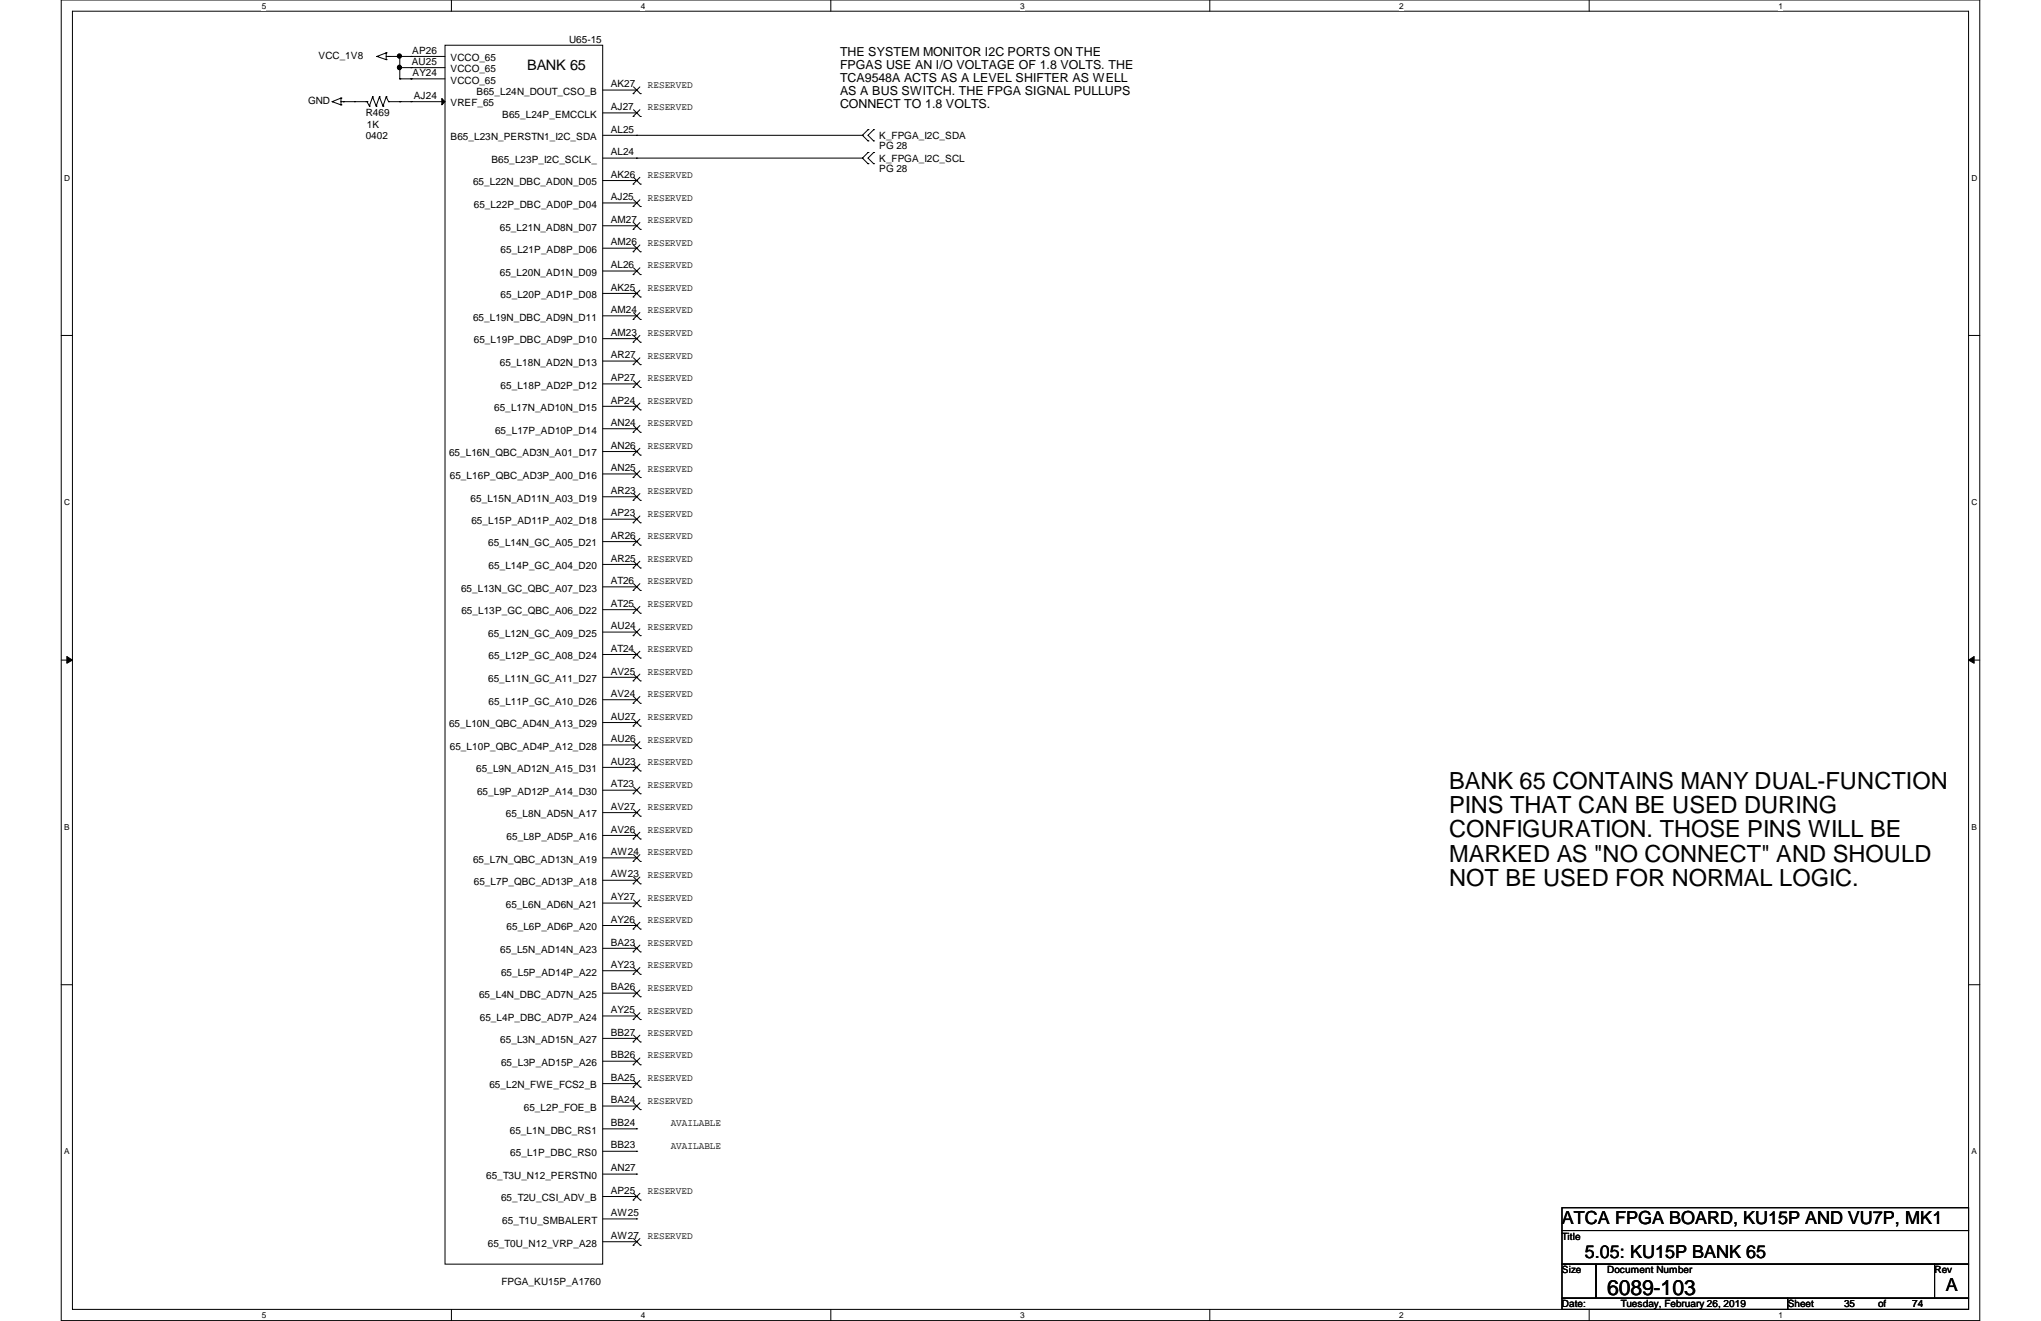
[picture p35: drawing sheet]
<svg xmlns="http://www.w3.org/2000/svg" width="432mm" height="279mm" viewBox="0 0 432 279" stroke-linecap="round" stroke-linejoin="round" font-family="sans-serif">
<defs><g id="words">
<g font-size="5">
<text x="306.6" y="166.8">BANK 65 CONTAINS MANY DUAL-FUNCTION</text>
<text x="306.6" y="172">PINS THAT CAN BE USED DURING</text>
<text x="306.6" y="177.1">CONFIGURATION. THOSE PINS WILL BE</text>
<text x="306.6" y="182.3">MARKED AS &quot;NO CONNECT&quot; AND SHOULD</text>
<text x="306.6" y="187.5">NOT BE USED FOR NORMAL LOGIC.</text>
</g>
<text font-size="4.5" x="340" y="273.8">6089-103</text>
<g font-size="3.8">
<text x="330.5" y="258.8">ATCA FPGA BOARD, KU15P AND VU7P, MK1</text>
<text x="335.3" y="266">5.05: KU15P BANK 65</text>
<text x="411.6" y="273.1">A</text>
</g>
<text font-size="3" x="111.5" y="14.7">BANK 65</text>
<g font-size="2.6">
<text x="177.7" y="11.9">THE SYSTEM MONITOR I2C PORTS ON THE</text>
<text x="177.7" y="14.6">FPGAS USE AN I/O VOLTAGE OF 1.8 VOLTS. THE</text>
<text x="177.7" y="17.4">TCA9548A ACTS AS A LEVEL SHIFTER AS WELL</text>
<text x="177.7" y="20.1">AS A BUS SWITCH. THE FPGA SIGNAL PULLUPS</text>
<text x="177.7" y="22.8">CONNECT TO 1.8 VOLTS.</text>
</g>
<g font-size="2.1">
<text x="87.2" y="11.3">AP26</text>
<text x="120.4" y="9.1">U65-15</text>
<text x="67.4" y="12.4">VCC_1V8</text>
<text x="87.1" y="13.7">AU25</text>
<text x="87.3" y="16.1">AY24</text>
<text x="95.3" y="13">VCCO_65</text>
<text x="95.3" y="15.3">VCCO_65</text>
<text x="95.3" y="17.7">VCCO_65</text>
<text x="65.2" y="22">GND</text>
<text x="87.5" y="20.9">AJ24</text>
<text x="95.3" y="22.5">VREF_65</text>
<text x="100.8" y="20.1">B65_L24N_DOUT_CSO_B</text>
<text x="129.2" y="18.5">AK27</text>
<text x="129.2" y="23.3">AJ27</text>
<text x="137.1" y="23.4">RESERVED</text>
<text x="137.1" y="18.5">RESERVED</text>
<text x="77.4" y="24.6">R469</text>
<text x="77.4" y="29.4">0402</text>
<text x="77.6" y="27">1K</text>
<text x="95.3" y="29.6">B65_L23N_PERSTN1_I2C_SDA</text>
<text x="106.3" y="24.9">B65_L24P_EMCCLK</text>
<text x="129.2" y="28">AL25</text>
<text x="186" y="29.4">K_FPGA_I2C_SDA</text>
<text x="104" y="34.5">B65_L23P_I2C_SCLK_</text>
<text x="129.2" y="32.9">AL24</text>
<text x="186" y="34.2">K_FPGA_I2C_SCL</text>
<text x="186" y="31.5">PG 28</text>
<text x="100.1" y="39.2">65_L22N_DBC_AD0N_D05</text>
<text x="129.2" y="37.6">AK26</text>
<text x="137.1" y="37.7">RESERVED</text>
<text x="186" y="36.3">PG 28</text>
<text x="100.2" y="43.9">65_L22P_DBC_AD0P_D04</text>
<text x="129.2" y="42.3">AJ25</text>
<text x="129.2" y="47.2">AM27</text>
<text x="137.1" y="47.2">RESERVED</text>
<text x="137.1" y="42.4">RESERVED</text>
<text x="105.7" y="48.8">65_L21N_AD8N_D07</text>
<text x="105.9" y="53.5">65_L21P_AD8P_D06</text>
<text x="129.2" y="51.9">AM26</text>
<text x="137.1" y="52">RESERVED</text>
<text x="105.7" y="58.3">65_L20N_AD1N_D09</text>
<text x="129.2" y="56.7">AL26</text>
<text x="137.1" y="56.7">RESERVED</text>
<text x="105.9" y="63.1">65_L20P_AD1P_D08</text>
<text x="129.2" y="61.5">AK25</text>
<text x="137.1" y="61.6">RESERVED</text>
<text x="100.1" y="67.8">65_L19N_DBC_AD9N_D11</text>
<text x="129.2" y="66.2">AM24</text>
<text x="129.2" y="71">AM23</text>
<text x="137.1" y="66.3">RESERVED</text>
<text x="137.1" y="71.1">RESERVED</text>
<text x="100.2" y="72.6">65_L19P_DBC_AD9P_D10</text>
<text x="105.7" y="77.4">65_L18N_AD2N_D13</text>
<text x="129.2" y="75.8">AR27</text>
<text x="137.1" y="75.9">RESERVED</text>
<text x="105.9" y="82.2">65_L18P_AD2P_D12</text>
<text x="129.2" y="80.6">AP27</text>
<text x="137.1" y="80.6">RESERVED</text>
<text x="104.6" y="87">65_L17N_AD10N_D15</text>
<text x="129.2" y="85.3">AP24</text>
<text x="137.1" y="85.4">RESERVED</text>
<text x="104.7" y="91.7">65_L17P_AD10P_D14</text>
<text x="129.2" y="94.9">AN26</text>
<text x="129.2" y="90.1">AN24</text>
<text x="137.1" y="90.2">RESERVED</text>
<text x="137.1" y="95">RESERVED</text>
<text x="95" y="96.5">65_L16N_QBC_AD3N_A01_D17</text>
<text x="95.2" y="101.3">65_L16P_QBC_AD3P_A00_D16</text>
<text x="129.2" y="99.7">AN25</text>
<text x="137.1" y="99.7">RESERVED</text>
<text x="99.6" y="106.1">65_L15N_AD11N_A03_D19</text>
<text x="129.2" y="104.5">AR23</text>
<text x="137.1" y="104.5">RESERVED</text>
<text x="99.7" y="110.8">65_L15P_AD11P_A02_D18</text>
<text x="129.2" y="114">AR26</text>
<text x="129.2" y="109.2">AP23</text>
<text x="137.1" y="109.3">RESERVED</text>
<text x="103.3" y="115.6">65_L14N_GC_A05_D21</text>
<text x="129.2" y="118.8">AR25</text>
<text x="137.1" y="114">RESERVED</text>
<text x="137.1" y="118.9">RESERVED</text>
<text x="97.5" y="125.1">65_L13N_GC_QBC_A07_D23</text>
<text x="103.4" y="120.4">65_L14P_GC_A04_D20</text>
<text x="129.2" y="123.5">AT26</text>
<text x="137.1" y="123.6">RESERVED</text>
<text x="97.6" y="130">65_L13P_GC_QBC_A06_D22</text>
<text x="129.2" y="128.4">AT25</text>
<text x="137.1" y="128.4">RESERVED</text>
<text x="103.3" y="134.7">65_L12N_GC_A09_D25</text>
<text x="129.2" y="133.1">AU24</text>
<text x="129.2" y="137.8">AT24</text>
<text x="137.1" y="133.2">RESERVED</text>
<text x="137.1" y="137.9">RESERVED</text>
<text x="103.4" y="139.4">65_L12P_GC_A08_D24</text>
<text x="129.2" y="142.7">AV25</text>
<text x="137.1" y="142.7">RESERVED</text>
<text x="103.3" y="144.3">65_L11N_GC_A11_D27</text>
<text x="103.4" y="149">65_L11P_GC_A10_D26</text>
<text x="129.2" y="147.4">AV24</text>
<text x="137.1" y="147.5">RESERVED</text>
<text x="95" y="153.8">65_L10N_QBC_AD4N_A13_D29</text>
<text x="129.2" y="152.2">AU27</text>
<text x="137.1" y="152.2">RESERVED</text>
<text x="95.2" y="158.6">65_L10P_QBC_AD4P_A12_D28</text>
<text x="129.2" y="161.7">AU23</text>
<text x="129.2" y="157">AU26</text>
<text x="137.1" y="161.8">RESERVED</text>
<text x="137.1" y="157.1">RESERVED</text>
<text x="100.8" y="163.3">65_L9N_AD12N_A15_D31</text>
<text x="129.2" y="166.5">AT23</text>
<text x="137.1" y="166.6">RESERVED</text>
<text x="100.9" y="168.1">65_L9P_AD12P_A14_D30</text>
<text x="107" y="172.9">65_L8N_AD5N_A17</text>
<text x="129.2" y="171.3">AV27</text>
<text x="137.1" y="171.4">RESERVED</text>
<text x="107.2" y="177.7">65_L8P_AD5P_A16</text>
<text x="129.2" y="176.1">AV26</text>
<text x="137.1" y="176.1">RESERVED</text>
<text x="100.1" y="182.5">65_L7N_QBC_AD13N_A19</text>
<text x="129.2" y="180.8">AW24</text>
<text x="129.2" y="185.6">AW23</text>
<text x="137.1" y="180.9">RESERVED</text>
<text x="137.1" y="185.7">RESERVED</text>
<text x="100.2" y="187.2">65_L7P_QBC_AD13P_A18</text>
<text x="129.2" y="190.4">AY27</text>
<text x="137.1" y="190.5">RESERVED</text>
<text x="107" y="192">65_L6N_AD6N_A21</text>
<text x="107.2" y="196.8">65_L6P_AD6P_A20</text>
<text x="129.2" y="195.2">AY26</text>
<text x="137.1" y="195.2">RESERVED</text>
<text x="105.8" y="201.6">65_L5N_AD14N_A23</text>
<text x="129.2" y="200">BA23</text>
<text x="137.1" y="200">RESERVED</text>
<text x="106" y="206.3">65_L5P_AD14P_A22</text>
<text x="129.2" y="209.5">BA26</text>
<text x="129.2" y="204.7">AY23</text>
<text x="137.1" y="204.8">RESERVED</text>
<text x="137.1" y="209.6">RESERVED</text>
<text x="101.3" y="211.1">65_L4N_DBC_AD7N_A25</text>
<text x="101.5" y="215.9">65_L4P_DBC_AD7P_A24</text>
<text x="129.2" y="214.3">AY25</text>
<text x="137.1" y="214.4">RESERVED</text>
<text x="105.8" y="220.6">65_L3N_AD15N_A27</text>
<text x="129.2" y="219">BB27</text>
<text x="137.1" y="219.1">RESERVED</text>
<text x="106" y="225.5">65_L3P_AD15P_A26</text>
<text x="129.2" y="223.9">BB26</text>
<text x="137.1" y="223.9">RESERVED</text>
<text x="103.5" y="230.2">65_L2N_FWE_FCS2_B</text>
<text x="129.2" y="228.6">BA25</text>
<text x="129.2" y="233.3">BA24</text>
<text x="137.1" y="233.4">RESERVED</text>
<text x="137.1" y="228.7">RESERVED</text>
<text x="107.9" y="239.8">65_L1N_DBC_RS1</text>
<text x="110.8" y="234.9">65_L2P_FOE_B</text>
<text x="129.2" y="238.2">BB24</text>
<text x="141.9" y="238.3">AVAILABLE</text>
<text x="107.9" y="244.5">65_L1P_DBC_RS0</text>
<text x="129.2" y="242.9">BB23</text>
<text x="141.9" y="243">AVAILABLE</text>
<text x="102.9" y="249.3">65_T3U_N12_PERSTN0</text>
<text x="129.2" y="247.7">AN27</text>
<text x="106" y="254.1">65_T2U_CSI_ADV_B</text>
<text x="129.2" y="257.2">AW25</text>
<text x="129.2" y="252.5">AP25</text>
<text x="137.1" y="252.6">RESERVED</text>
<text x="103.2" y="263.7">65_T0U_N12_VRP_A28</text>
<text x="106.3" y="258.8">65_T1U_SMBALERT</text>
<text x="129.2" y="262">AW27</text>
<text x="137.1" y="262.1">RESERVED</text>
<text x="330.5" y="262.2">Title</text>
<text x="330.5" y="269.3">Size</text>
<text x="340" y="269.3">Document Number</text>
<text x="409.3" y="269.3">Rev</text>
<text x="106.1" y="271.7">FPGA_KU15P_A1760</text>
<text x="330.5" y="276.5">Date:</text>
<text x="342.9" y="276.5">Tuesday, February 26, 2019</text>
<text x="378.2" y="276.5">Sheet</text>
<text x="390.1" y="276.5">35</text>
<text x="397.3" y="276.5">of</text>
<text x="404.5" y="276.5">74</text>
</g>
<g font-size="1.7">
<text x="55.4" y="1.9">5</text>
<text x="135.6" y="1.9">4</text>
<text x="215.8" y="1.9">3</text>
<text x="296" y="1.9">2</text>
<text x="376.3" y="1.9">1</text>
<text x="13.5" y="38.3">D</text>
<text x="417.1" y="38.3">D</text>
<text x="13.5" y="106.8">C</text>
<text x="417.1" y="106.8">C</text>
<text x="13.5" y="175.5">B</text>
<text x="417.1" y="175.5">B</text>
<text x="13.5" y="244.2">A</text>
<text x="417.1" y="244.2">A</text>
<text x="55.4" y="278.8">5</text>
<text x="135.6" y="278.8">4</text>
<text x="215.8" y="278.8">3</text>
<text x="296" y="278.8">2</text>
<text x="376.3" y="278.8">1</text>
</g>
</g></defs>
<path d="M13 0h405.8v279.3h-405.8zM15.3 2.4h401.2v274.5h-401.2z" fill="none" stroke="#000" stroke-width=".21"/>
<g fill="#fff">
<path d="M55.4 .3h.9v1.9h-.9z"/>
<path d="M55.4 277.2h.9v1.9h-.9z"/>
</g>
<path d="M95.5 0v2.4M95.5 276.9v2.4" fill="none" stroke="#000" stroke-width=".21"/>
<g fill="#fff">
<path d="M135.6 .3h.9v1.9h-.9z"/>
<path d="M135.6 277.2h.9v1.9h-.9z"/>
</g>
<path d="M175.8 0v2.4M175.8 276.9v2.4" fill="none" stroke="#000" stroke-width=".21"/>
<g fill="#fff">
<path d="M215.8 .3h.9v1.9h-.9z"/>
<path d="M215.8 277.2h.9v1.9h-.9z"/>
</g>
<path d="M255.9 0v2.4M255.9 276.9v2.4" fill="none" stroke="#000" stroke-width=".21"/>
<g fill="#fff">
<path d="M296 .3h.9v1.9h-.9z"/>
<path d="M296 277.2h.9v1.9h-.9z"/>
</g>
<path d="M336.2 0v2.4M336.2 276.9v2.4" fill="none" stroke="#000" stroke-width=".21"/>
<g fill="#fff">
<path d="M376.3 .3h.9v1.9h-.9z"/>
<path d="M376.3 277.2h.9v1.9h-.9z"/>
<path d="M13.5 36.7h1.2v1.9h-1.2z"/>
<path d="M417.1 36.7h1.2v1.9h-1.2z"/>
<path d="M13.5 105.2h1.2v2h-1.2z"/>
<path d="M417.1 105.2h1.2v2h-1.2z"/>
</g>
<path d="M13 71h2.3M416.5 71h2.3" fill="none" stroke="#000" stroke-width=".21"/>
<g fill="#fff">
<path d="M13.5 173.9h1.1v2h-1.1z"/>
<path d="M417.1 173.9h1.1v2h-1.1z"/>
</g>
<path d="M13 139.6h2.3M416.5 139.6h2.3" fill="none" stroke="#000" stroke-width=".21"/>
<path d="M14.1 138.9v1.4l1.2-.7zM416.5 139.6l1.2 .7v-1.4z" fill="#000" stroke="#000" stroke-width=".21"/>
<g fill="#fff">
<path d="M13.5 242.6h1.1v1.9h-1.1z"/>
<path d="M417.1 242.6h1.1v1.9h-1.1z"/>
</g>
<g fill="none" stroke="#000" stroke-width=".21">
<path d="M79.8 11.9h.1M79.8 11.9l1.9 .7M81.7 11.2h.1M81.7 12.6h.1M81.7 11.2v1.4M81.7 11.9h12.4M81.7 11.2l-1.9 .7M82.2 11.9h.1M84.6 11.9h.1M84.6 14.3h.1M84.6 16.7h.1M84.6 16.7h9.5"/>
<path d="M84.6 11.9v4.8M87 11.9h.1M87 14.3h.1M87 16.7h.1M94.1 9.6h33.4v257.8h-33.4zM94.1 14.3h-9.5M127.5 19.1h7.2M133.9 19.8h.1M134 18.4l1.5 1.4M134.7 19.1h.1M135.4 18.4l-1.5 1.4M135.5 19.8h.1"/>
<path d="M70.3 21.5h.1M70.3 21.5l1.8 .7M72.1 20.7h.1M72.1 22.2h.1M72.1 20.7v1.5M72.1 21.5h5.5M72.1 20.7l-1.8 .8M72.6 21.5h.1M75 21.5h.1M77.6 21.5h.1M77.6 21.5l.5 .9M78.1 22.4h.1"/>
<path d="M78.8 20.5h.1M78.8 20.5l-.7 1.9M78.8 20.5l.8 1.9M79.6 22.4h.1M80.3 20.5h.1M80.3 20.5l-.7 1.9M80.3 20.5l.7 1.9M81 22.4h.1M81.7 20.5h.1M81.7 20.5l-.7 1.9M81.7 20.5l.5 1M82.2 21.5h11.9"/>
<path d="M82.2 21.5h.1M84.6 21.5h.1M87 21.5h.1M127.5 38.2h7.2M127.5 33.4h55M127.5 28.6h55M127.5 23.9h7.2M133.9 38.9h.1M133.9 24.6h.1M134 37.5l1.5 1.4M134 23.2l1.5 1.4M134.7 38.2h.1"/>
<path d="M134.7 33.4h.1M134.7 28.6h.1M134.7 23.9h.1M135.4 37.5l-1.5 1.4M135.4 23.2l-1.5 1.4M135.5 38.9h.1M135.5 24.6h.1M182.5 28.6h.1M182.5 33.4h.1M182.5 33.4l1.1 1.2M182.5 28.6l1.1 1.2M183.6 32.3h.1"/>
<path d="M183.6 34.6h.1M183.6 27.4h.1M183.6 29.8h.1M183.6 32.3l-1.1 1.1M183.6 27.4l-1.1 1.2M184.8 34.6h.1M184.8 32.3h.1M184.8 29.8h.1M184.8 27.4h.1M184.8 32.3l-1.2 1.1 1.2 1.2M184.8 27.4l-1.2 1.2 1.2 1.2M127.5 57.3h7.2"/>
<path d="M127.5 47.8h7.2M127.5 52.5h7.2M127.5 42.9h7.2M133.9 58.1h.1M133.9 48.5h.1M133.9 53.3h.1M133.9 43.7h.1M134 56.6l1.5 1.5M134 47.1l1.5 1.4M134 51.8l1.5 1.5M134 42.2l1.5 1.5M134.7 57.3h.1"/>
<path d="M134.7 47.8h.1M134.7 52.5h.1M134.7 42.9h.1M135.4 56.6l-1.5 1.5M135.4 47.1l-1.5 1.4M135.4 51.8l-1.5 1.5M135.4 42.2l-1.5 1.5M135.5 58.1h.1M135.5 48.5h.1M135.5 53.3h.1M135.5 43.7h.1M127.5 76.4h7.2"/>
<path d="M127.5 66.8h7.2M127.5 71.6h7.2M127.5 62.1h7.2M133.9 77.1h.1M133.9 67.6h.1M133.9 72.4h.1M133.9 62.8h.1M134 75.7l1.5 1.4M134 66.1l1.5 1.5M134 71l1.5 1.4M134 61.4l1.5 1.4M134.7 76.4h.1"/>
<path d="M134.7 66.8h.1M134.7 71.6h.1M134.7 62.1h.1M135.4 75.7l-1.5 1.4M135.4 66.1l-1.5 1.5M135.4 71l-1.5 1.4M135.4 61.4l-1.5 1.4M135.5 77.1h.1M135.5 67.6h.1M135.5 72.4h.1M135.5 62.8h.1M127.5 95.5h7.2"/>
<path d="M127.5 85.9h7.2M127.5 90.7h7.2M127.5 81.2h7.2M133.9 96.3h.1M133.9 86.7h.1M133.9 91.4h.1M133.9 82h.1M134 94.8l1.5 1.5M134 99.6l1.5 1.4M134 85.3l1.5 1.4M134 90l1.5 1.4M134 80.5l1.5 1.5"/>
<path d="M134.7 95.5h.1M134.7 85.9h.1M134.7 90.7h.1M134.7 81.2h.1M135.4 80.5l-1.5 1.5M135.4 94.8l-1.5 1.5M135.4 99.6l-1.5 1.4M135.4 85.3l-1.5 1.4M135.4 90l-1.5 1.4M135.5 96.3h.1M135.5 86.7h.1M135.5 91.4h.1"/>
<path d="M135.5 82h.1M127.5 114.6h7.2M127.5 119.4h7.2M127.5 105.1h7.2M127.5 109.8h7.2M127.5 100.2h7.2M133.9 115.3h.1M133.9 105.8h.1M133.9 110.6h.1M133.9 101h.1M134 113.9l1.5 1.4M134 118.7l1.5 1.4"/>
<path d="M134 104.4l1.5 1.4M134 109.1l1.5 1.5M134.7 114.6h.1M134.7 119.4h.1M134.7 105.1h.1M134.7 109.8h.1M134.7 100.2h.1M135.4 113.9l-1.5 1.4M135.4 118.7l-1.5 1.4M135.4 104.4l-1.5 1.4M135.4 109.1l-1.5 1.5M135.5 115.3h.1"/>
<path d="M135.5 105.8h.1M135.5 110.6h.1M135.5 101h.1M127.5 133.7h7.2M127.5 138.4h7.2M127.5 124.1h7.2M127.5 128.9h7.2M133.9 134.5h.1M133.9 139.2h.1M133.9 124.9h.1M133.9 129.7h.1M133.9 120.1h.1"/>
<path d="M134 133l1.5 1.5M134 137.8l1.5 1.4M134 123.4l1.5 1.5M134 128.3l1.5 1.4M134.7 133.7h.1M134.7 138.4h.1M134.7 124.1h.1M134.7 128.9h.1M135.4 133l-1.5 1.5M135.4 137.8l-1.5 1.4M135.4 123.4l-1.5 1.5M135.4 128.3l-1.5 1.4"/>
<path d="M135.5 134.5h.1M135.5 139.2h.1M135.5 124.9h.1M135.5 129.7h.1M135.5 120.1h.1M127.5 152.8h7.2M127.5 157.6h7.2M127.5 143.3h7.2M127.5 148h7.2M133.9 153.6h.1M133.9 158.3h.1M133.9 144h.1"/>
<path d="M133.9 148.8h.1M134 152.1l1.5 1.5M134 156.9l1.5 1.4M134 142.6l1.5 1.4M134 147.3l1.5 1.5M134.7 152.8h.1M134.7 157.6h.1M134.7 143.3h.1M134.7 148h.1M135.4 152.1l-1.5 1.5M135.4 156.9l-1.5 1.4M135.4 142.6l-1.5 1.4"/>
<path d="M135.4 147.3l-1.5 1.5M135.5 153.6h.1M135.5 158.3h.1M135.5 144h.1M135.5 148.8h.1M127.5 171.9h7.2M127.5 176.7h7.2M127.5 162.3h7.2M127.5 167.1h7.2M133.9 172.6h.1M133.9 177.5h.1M133.9 163.1h.1"/>
<path d="M133.9 167.9h.1M134 171.2l1.5 1.4M134 176l1.5 1.5M134 161.6l1.5 1.5M134 166.5l1.5 1.4M134.7 171.9h.1M134.7 176.7h.1M134.7 162.3h.1M134.7 167.1h.1M135.4 171.2l-1.5 1.4M135.4 176l-1.5 1.5M135.4 161.6l-1.5 1.5"/>
<path d="M135.4 166.5l-1.5 1.4M135.5 172.6h.1M135.5 177.5h.1M135.5 163.1h.1M135.5 167.9h.1M127.5 191h7.2M127.5 195.7h7.2M127.5 181.4h7.2M127.5 186.2h7.2M133.9 191.8h.1M133.9 196.5h.1M133.9 182.2h.1"/>
<path d="M133.9 186.9h.1M134 199.9l1.5 1.4M134 190.3l1.5 1.5M134 195.1l1.5 1.4M134 180.8l1.5 1.4M134 185.5l1.5 1.4M134.7 191h.1M134.7 195.7h.1M134.7 181.4h.1M134.7 186.2h.1M135.4 199.9l-1.5 1.4M135.4 190.3l-1.5 1.5"/>
<path d="M135.4 195.1l-1.5 1.4M135.4 180.8l-1.5 1.4M135.4 185.5l-1.5 1.4M135.5 191.8h.1M135.5 196.5h.1M135.5 182.2h.1M135.5 186.9h.1M13 208.3h2.3M127.5 219.6h7.2M127.5 210.1h7.2M127.5 214.9h7.2M127.5 200.6h7.2"/>
<path d="M127.5 205.3h7.2M133.9 210.8h.1M133.9 215.6h.1M133.9 201.3h.1M133.9 206.1h.1M134 218.9l1.5 1.5M134 209.4l1.5 1.4M134 214.2l1.5 1.4M134 204.6l1.5 1.5M134.7 219.6h.1M134.7 210.1h.1M134.7 214.9h.1"/>
<path d="M134.7 200.6h.1M134.7 205.3h.1M135.4 218.9l-1.5 1.5M135.4 209.4l-1.5 1.4M135.4 214.2l-1.5 1.4M135.4 204.6l-1.5 1.5M135.5 210.8h.1M135.5 215.6h.1M135.5 201.3h.1M135.5 206.1h.1M416.5 208.3h2.3M127.5 238.8h7.2"/>
<path d="M127.5 229.2h7.2M127.5 233.9h7.2M127.5 224.5h7.2M133.9 230h.1M133.9 234.7h.1M133.9 220.4h.1M133.9 225.2h.1M134 228.5l1.5 1.5M134 233.3l1.5 1.4M134 223.8l1.5 1.4M134.7 238.8h.1M134.7 229.2h.1"/>
<path d="M134.7 233.9h.1M134.7 224.5h.1M135.4 228.5l-1.5 1.5M135.4 233.3l-1.5 1.4M135.4 223.8l-1.5 1.4M135.5 230h.1M135.5 234.7h.1M135.5 220.4h.1M135.5 225.2h.1M127.5 243.5h7.2M127.5 248.3h7.2M127.5 257.8h7.2"/>
<path d="M127.5 253.1h7.2M133.9 253.8h.1M134 252.4l1.5 1.4M134.7 243.5h.1M134.7 248.3h.1M134.7 257.8h.1M134.7 253.1h.1M135.4 252.4l-1.5 1.4M135.5 253.8h.1M330.5 255.4h86v4.9h-86zM127.5 262.6h7.2M133.9 263.4h.1"/>
<path d="M134 262l1.5 1.4M134.7 262.6h.1M135.4 262l-1.5 1.4M135.5 263.4h.1M330.5 260.3h86v7.1h-86zM330.5 267.4h7.2v7.2h-7.2zM330.5 274.6h47.7v2.3h-47.7zM337.7 267.4h71.6v7.2h-71.6zM378.2 274.6h38.3v2.3h-38.3zM409.3 267.4h7.2v7.2h-7.2z"/>
</g>
<g fill="#000" stroke="#000" stroke-width=".21">
<path d="M93.5 20.8l.6 .7-.6 .7z" fill-rule="evenodd"/>
<circle cx="84.5" cy="14.3" r=".45"/>
<circle cx="84.5" cy="11.9" r=".42"/>
</g>
<use href="#words"/>
</svg>
